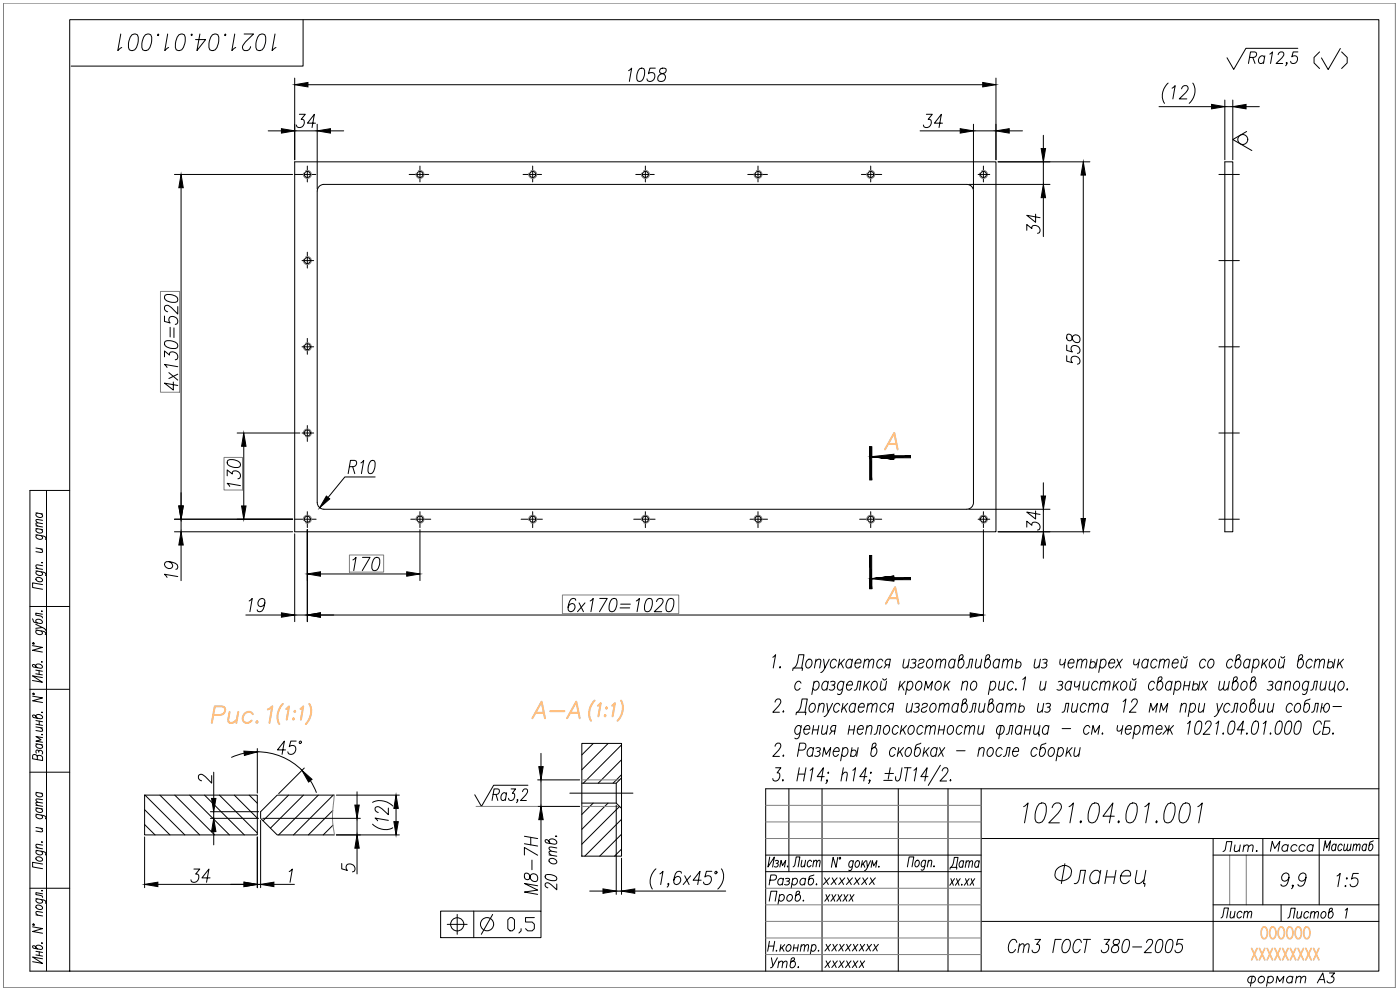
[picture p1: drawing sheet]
<svg xmlns="http://www.w3.org/2000/svg" width="420mm" height="297mm" viewBox="0 0 420 297" stroke-linecap="round" stroke-linejoin="round" font-family="sans-serif">
<defs><g id="words">
<text font-size="11" x="315.4" y="267.1">Фланец</text>
<text font-size="10.1" x="305.9" y="248">1021.04.01.001</text>
<text font-size="9.3" x="34.2" y="16.6">1021.04.01.001</text>
<text font-size="8.8" x="393" y="21.9">( )</text>
<g font-size="8.8" fill="#ffbf7f">
<text x="62.4" y="218">Рис.1</text>
<text x="158.4" y="216.6">A-A</text>
</g>
<text font-size="8.4" x="383.1" y="267.8">9,9</text>
<text font-size="7.9" x="301.3" y="287.2">Ст3 ГОСТ 380-2005</text>
<g font-size="7.5">
<text x="373.6" y="20.8">Ra12,5</text>
<text x="373.2" y="297">формат А3</text>
</g>
<g font-size="7.1">
<text x="284" y="262.1">Дата</text>
<text x="167.9" y="268.1" transform="rotate(-90 167.9 268.1)">20 отв.</text>
</g>
<text font-size="7.1" fill="#ffbf7f" x="377.1" y="282.9">OOOOOO</text>
<g font-size="6.6">
<text x="365.8" y="256.8">Лит.</text>
<text x="379.9" y="256.8">Масса</text>
<text x="236.7" y="261.4">Лист</text>
<text x="230" y="291.7">Утв.</text>
</g>
<g font-size="6.2">
<text x="395.8" y="256.5">Масштаб</text>
<text x="365.1" y="276.6">Лист</text>
<text x="385.2" y="276.6">Листов 1</text>
</g>
<g font-size="5.3">
<text x="245.9" y="266.7">xxxxxxx</text>
<text x="246.2" y="271.6">xxxxx</text>
</g>
<g font-size="4.9">
<text x="283.6" y="266.7">xx.xx</text>
<text x="246.2" y="286.5">xxxxxxxx</text>
<text x="246.2" y="291.4">xxxxxx</text>
</g>
</g></defs>
<!-- layer: 0 -->
<g fill="none" stroke="#000" stroke-width=".3">
<path d="M20.9 5.9h392.9v285.5h-392.9zM91 5.9v13.9h-69.7M88.4 48.6h210.5v111h-210.5zM367.6 48.6h2.4v111h-2.4zM14 147.2v144.1M20.9 147.2h-11.9v144.2h11.9M97.2 152.8h193M97.2 152.8a2.02 2.02 0 0 1-2-2v-93.5a1.98 1.98 0 0 1 2-2h193a1.98 1.98 0 0 1 1.9 2v93.5a1.98 1.98 0 0 1-1.9 2M9 182h11.9M9 206.8h11.8M9 231.7h11.9M43.4 238.6h33.8v11.9h-33.8z"/>
<path d="M100.3 238.6h-17.1l-5 4.9v2l5 5h17.1M174.6 223.1h11.9v33.8h-11.9zM174.6 235h10.3M186.5 233.4l-1.6 1.6v6l1.6 1.5M236.8 236.7v24.8M246.7 236.7v54.7M269.6 236.7v54.7M284.5 236.7v54.7M294.5 236.7v54.7M413.8 236.7h-184v54.7M174.6 241h10.3M229.8 256.6h64.7"/>
<path d="M294.5 251.6h119.3M364.1 251.6v39.8M364.1 256.6h49.7M379 251.6v19.9M395.9 251.6v19.9M9 266.5h11.9M229.8 261.5h64.7M294.5 276.5h119.3M364.1 271.5h49.7"/>
<circle cx="92.2" cy="52.3" r=".9"/>
<circle cx="126" cy="52.3" r=".9"/>
<circle cx="159.9" cy="52.3" r=".9"/>
<circle cx="193.7" cy="52.3" r=".9"/>
<circle cx="227.5" cy="52.3" r=".9"/>
<circle cx="261.3" cy="52.3" r=".9"/>
<circle cx="295.1" cy="52.3" r=".9"/>
<circle cx="92.2" cy="78.2" r=".9"/>
<circle cx="92.2" cy="104" r=".9"/>
<circle cx="92.2" cy="129.9" r=".9"/>
<circle cx="92.2" cy="155.8" r=".9"/>
<circle cx="126" cy="155.8" r=".9"/>
<circle cx="159.9" cy="155.8" r=".9"/>
<circle cx="193.7" cy="155.8" r=".9"/>
<circle cx="227.5" cy="155.8" r=".9"/>
<circle cx="261.3" cy="155.8" r=".9"/>
<circle cx="295.1" cy="155.8" r=".9"/>
</g>
<!-- layer: Ax -->
<g fill="none" stroke="#000" stroke-width=".3">
<path d="M88.4 52.3h6.4M92.2 49.8v4.8M122.8 52.3h5.9M126 49.8v4.8M157 52.3h5.5M159.9 49.8v4.8M190.8 52.3h5.5M193.7 49.8v4.8M224.4 52.3h5.9M227.5 49.8v4.8M258.5 52.3h6.1M261.3 49.8v4.8"/>
<path d="M293.5 52.3h3.5M295.1 49.8v4.8M365.8 52.3h6.1M90.6 78.2h3.5M92.2 75.7v4.7M365.8 78.2h6.1M90.6 104.1h3.5M92.2 101.5v4.8M365.8 104.1h6.1M90.6 129.9h3.5M92.2 127.7v4.7M365.8 129.9h6.1"/>
<path d="M88.4 155.8h6.5M92.2 153.5v4.8M123.3 155.8h6M126 153.5v4.8M156.4 155.8h6.4M159.9 153.5v4.8M190.2 155.8h6.4M193.7 153.5v4.8M225.1 155.8h5.2M227.5 153.5v4.8M258 155.8h6.6M261.3 153.5v4.8"/>
<path d="M293.5 155.8h3.5M295.1 153.5v4.8M365.8 155.8h6.1M171 238h19"/>
</g>
<!-- layer: Slim -->
<g fill="none" stroke="#808080" stroke-width=".3">
<path d="M1 1h417.8v295.3h-417.8zM91.7 51.3a1.2 1.2 0 0 1 1.7 .8 1.2 1.2 0 0 1-1.2 1.4 1.2 1.2 0 0 1-1.1-1.6M125.5 51.3a1.2 1.2 0 0 1 1.7 .8 1.2 1.2 0 0 1-1.2 1.4 1.2 1.2 0 0 1-1.1-1.6M159.3 51.3a1.2 1.2 0 0 1 1.7 .8 1.2 1.2 0 0 1-1.2 1.4 1.2 1.2 0 0 1-1.1-1.6M193.2 51.3a1.2 1.2 0 0 1 1.7 .8 1.2 1.2 0 0 1-1.3 1.4 1.2 1.2 0 0 1-1-1.6M227 51.3a1.2 1.2 0 0 1 1.7 .8 1.2 1.2 0 0 1-1.3 1.4 1.2 1.2 0 0 1-1-1.6M260.8 51.3a1.2 1.2 0 0 1 1.7 .8 1.2 1.2 0 0 1-1.3 1.4 1.2 1.2 0 0 1-1-1.6M294.6 51.3a1.2 1.2 0 0 1 1.7 .8 1.2 1.2 0 0 1-1.2 1.4 1.2 1.2 0 0 1-1.1-1.6M91.7 77.1a1.2 1.2 0 0 1 1.7 .8 1.2 1.2 0 0 1-1.2 1.5 1.2 1.2 0 0 1-1.1-1.6M48.2 87.4h5.7v30.3h-5.7zM91.7 103a1.2 1.2 0 0 1 1.7 .8 1.2 1.2 0 0 1-1.2 1.4 1.2 1.2 0 0 1-1.1-1.5M67.2 137.2h5.6v9.8h-5.6z"/>
<path d="M91.1 130.3a1.2 1.2 0 0 1 1.1-1.6 1.2 1.2 0 0 1 1.2 1.4 1.2 1.2 0 0 1-1.7 .9M91.1 156.2a1.2 1.2 0 0 1 1.1-1.6 1.2 1.2 0 0 1 1.2 1.4 1.2 1.2 0 0 1-1.7 .8M124.9 156.2a1.2 1.2 0 0 1 1.1-1.6 1.2 1.2 0 0 1 1.2 1.4 1.2 1.2 0 0 1-1.7 .8M158.7 156.2a1.2 1.2 0 0 1 1.1-1.6 1.2 1.2 0 0 1 1.2 1.4 1.2 1.2 0 0 1-1.7 .8M192.6 156.2a1.2 1.2 0 0 1 1-1.6 1.2 1.2 0 0 1 1.3 1.4 1.2 1.2 0 0 1-1.7 .8M226.4 156.2a1.2 1.2 0 0 1 1-1.6 1.2 1.2 0 0 1 1.3 1.4 1.2 1.2 0 0 1-1.7 .8M260.2 156.2a1.2 1.2 0 0 1 1-1.6 1.2 1.2 0 0 1 1.3 1.4 1.2 1.2 0 0 1-1.7 .8M294 156.2a1.2 1.2 0 0 1 1.1-1.6 1.2 1.2 0 0 1 1.2 1.4 1.2 1.2 0 0 1-1.7 .8M104.9 166.5h10.2v5.2h-10.2zM168.8 178.5h34.9v5.6h-34.9zM100.3 238.6a33.1 33.1 0 0 0 0 11.9M174.6 234h11.3"/>
<path d="M142.9 242h18.5M174.6 242h11.3M229.8 246.6h64.7M229.8 241.6h64.7M229.8 251.6h64.7M369 256.6v14.9M374 256.6v14.9M229.8 266.5h64.7M229.8 276.5h64.7M229.8 271.5h64.7M229.8 281.4h64.7M229.8 286.4h64.7"/>
</g>
<!-- layer: Text -->
<g fill="none" stroke="#000" stroke-width=".3">
<path d="M389.5 14.5h-15.6l-3.6 6.3-2.1-3.5M374.1 39.5l-4.1 2.4 5.7 3.3M10.8 158.6l2 .3M10.8 157.8l2 .3M10.8 153.9l2 .3M11.2 158.6l-.3 .2a1.05 1.05 0 0 0 .5 1.1 1.05 1.05 0 0 0 1.2-.1l.2-.5-.5-.5M11.2 153.9l-.3 .2a1.06 1.06 0 0 0 .5 1.1 1.06 1.06 0 0 0 1.2-.1l.2-.5-.5-.4M12.8 157.1l-1.9-.2-.1 .4 .5 .6M12.8 156.1l-1.9-.2-.1 .4 .5 .6M10.8 171.3l2.7 .6a.5 .5 0 0 1 .1 .8M10.8 160.4l2.7 .6a.5 .5 0 0 1 .1 .8M10.8 170.5l2 .3"/>
<path d="M10.8 164.4l2 .4M10.9 173.4l1-.1a.93 .93 0 0 1 .9 .9 1.18 1.18 0 0 1-2-.6zM11.2 171.4l-.3 .1a.97 .97 0 0 0 .7 1.1 .97 .97 0 0 0 1.2-.6l-.5-.4M11.2 160.5l-.3 .2a1.04 1.04 0 0 0 .6 1.1 1.04 1.04 0 0 0 1.3-.3l-.5-.8M12.2 164.7l.6 .6-.2 .4-1.8-.2M12.5 168.8h.3zM12.8 175.4l-3-.5v1.4l3 .5M12.8 169.7l-1.9-.2-.1 .5 .5 .6M9.7 193.7l3 .5-3 .9 3 .5M9.7 185.7l.3 .7 .5 .4 1.7 .3 .4-.1a1.03 1.03 0 0 0-.5-1.1 1.03 1.03 0 0 0-1.2 .1l-.2 .4 .5 .5M9.8 192.9l.4 .1v.3l-.4-.1zM10.7 199.9v-.3a1.18 1.18 0 0 1 2 .6l-.5 .3-2.2-.4-.3-.3 .2-.4a.88 .88 0 0 1 1 .7l.3 .2"/>
<path d="M10.7 189l2.7 .6a.5 .5 0 0 1 .2 .8M10.7 187.3l2 1-2 .2M11.2 189.1l-.3 .2a1.03 1.03 0 0 0 .6 1.1 1.03 1.03 0 0 0 1.2-.3l-.4-.8M12.5 198.6h.2zM12.5 183.4h.2zM12.7 188.3l.6 .3 .4 .5M12.7 184.3l-2-.3v.6l1.9 .4 .1 .4M231.9 197.2l.9-.8-.7 4M242.5 198l.7-.2a1.53 1.53 0 0 1 .4 1.6 1.53 1.53 0 0 1-1.3 1 1.59 1.59 0 0 1 .2-2.4zM244.8 198.5l.8-.7 .7 .2-.3 2.4M244.9 197.8l-.5 2.6M247.2 197.8l.4 2.6 1.3-2.6"/>
<path d="M251 198.4l-.4-.6a1.53 1.53 0 0 0-1.3 1 1.53 1.53 0 0 0 .4 1.6h.4l.7-.5M252 197.8l-.5 2.6M252.4 198.9l.7 1.5M253.4 197.8l-1.7 1.9M255.7 198.4l-.4-.6a1.53 1.53 0 0 0-1.3 1 1.53 1.53 0 0 0 .4 1.6h.4l.7-.5M255.8 197.8l-.4 2.6M256.6 198.9h1.7a.74 .74 0 0 0-.1-.9 .74 .74 0 0 0-1 0 1.59 1.59 0 0 0-.1 2.4h.4l.7-.5M259.4 198.5l.9-.7 .5 .2-.3 2.4M259.5 197.8l-.4 2.6M260.8 198.5l.9-.7 .5 .2-.3 2.4M265 198.4l-.5-.6a1.53 1.53 0 0 0-1.3 1 1.53 1.53 0 0 0 .4 1.6h.4l.7-.5M266.1 199.5l-.8 .9"/>
<path d="M266.9 199.5h-.8l-.4-.4-.1-.6 .7-.7h.9l-.5 2.6M271.3 197.8l-.3 2.4 .7 .2 .8-.7M272.9 197.8l-.5 2.6M273.6 198l.4-.2 .8 .2-.1 .7-.7 .2M274.4 198.9a.79 .79 0 0 1 .4 .9 .79 .79 0 0 1-.7 .6l-.9-.2M275.8 198.4a.97 .97 0 0 1 1.5-.4v.4a2.01 2.01 0 0 1-1.6 .9l-.1 .9a.94 .94 0 0 0 1.5-.3M278.7 198l.7-.2a1.53 1.53 0 0 1 .4 1.6 1.53 1.53 0 0 1-1.3 1 1.56 1.56 0 0 1 .2-2.4zM281 198.5l.8-.7 .6 .2-.3 2.4M281.1 197.8l-.4 2.6M282.4 198.5l.9-.7 .5 .2-.3 2.4M286.6 198.4l-.5-.6a1.53 1.53 0 0 0-1.3 1 1.53 1.53 0 0 0 .4 1.6h.4l.7-.5M286.7 197.8l-.5 2.6"/>
<path d="M288.4 197.8h.4a1.53 1.53 0 0 1 .4 1.6 1.53 1.53 0 0 1-1.3 1l-.4-.7 .5-2.9 .5-.4 .5 .2a1.15 1.15 0 0 1-.9 1.4l-.4 .4M293.1 197.8l-.3 2.4 .6 .2 .9-.7M294.6 197.8l-.4 2.6M296.3 197.8h.5a1.53 1.53 0 0 1 .4 1.6 1.53 1.53 0 0 1-1.3 1l-.5-.7 .5-2.9 .5-.4 .6 .2a1.15 1.15 0 0 1-1 1.4l-.3 .4M299.9 198.4l-.4-.6a1.53 1.53 0 0 0-1.3 1 1.53 1.53 0 0 0 .4 1.6h.4l.7-.5M300 197.8l-.4 2.6M301 198.5l.9-.7 .5 .2-.3 2.4M301.2 197.8l-.5 2.6M302.5 198.5l.8-.7 .5 .2-.3 2.4M304.9 198.9a.89 .89 0 0 1 1.5 0 .89 .89 0 0 1-.4 1.3l-.9 .2-.4-.4M305.1 197.8l-.4 2.6M310.7 197.8l-.3 2.4 .7 .2 .8-.7"/>
<path d="M312.2 197.8l-.4 2.6M312.9 198l.5-.2 .8 .2-.1 .7-.8 .2M313.8 198.9l.3 .4a.97 .97 0 0 1-.4 1 .97 .97 0 0 1-1.2-.1M318.2 197.8l-.1 1.5 .2 .2 .8-.2 .5-.6M319.8 197.8l-.5 2.6M320.6 198.9h1.7a.73 .73 0 0 0-.2-.9 .73 .73 0 0 0-.9 0 1.59 1.59 0 0 0-.2 2.4h.4l.7-.5M323.3 198.5l.9-.7 .5 .2-.3 2.4M323.5 197.8l-.5 2.6M324.8 198.5l.8-.7 .5 .2-.3 2.4M327.2 198.9a.89 .89 0 0 1 1.5 0 .89 .89 0 0 1-.4 1.3l-.9 .2-.3-.4M327.5 197.8l-.5 2.6M329.3 197.8l-.5 2.6"/>
<path d="M330.3 198.4l.7-.6h.4a1.53 1.53 0 0 1 .5 1.6 1.53 1.53 0 0 1-1.4 1l-.4-.5M330.4 197.8l-.7 4M332.8 198.9h1.7a.74 .74 0 0 0-.1-.9 .74 .74 0 0 0-1 0 1.59 1.59 0 0 0-.2 2.4h.5l.6-.5M335.3 197.8l1.1 2.6M336.8 197.8l-2 2.6M340.4 197.8l-.1 1.5 .6 .2 .9-.8M342 197.8l-.5 2.6M344.5 198.4l-.4-.6a1.53 1.53 0 0 0-1.3 1 1.53 1.53 0 0 0 .4 1.6h.4l.7-.5M344.6 197.8l-.4 2.6M347.2 198.4l-.4-.6a1.53 1.53 0 0 0-1.3 1 1.53 1.53 0 0 0 .4 1.6h.4l.7-.5M348.1 198.5l.8-.7 .5 .2-.2 2.4M348.2 197.8l-.5 2.6"/>
<path d="M349.5 198.5l.8-.7 .6 .2-.3 2.4M351.8 198.9h1.7a.73 .73 0 0 0-.1-.9 .73 .73 0 0 0-1 0 1.56 1.56 0 0 0-.1 2.4h.4l.7-.5M354.7 197.8l-.3 2.4 .7 .2 .9-.7M355.1 197l.4 .4 .8-.4M356.3 197.8l-.5 2.6M361.9 198.4l-.5-.6a1.53 1.53 0 0 0-1.3 1 1.53 1.53 0 0 0 .4 1.6h.4l.7-.5M363.1 198l.7-.2a1.53 1.53 0 0 1 .4 1.6 1.53 1.53 0 0 1-1.3 1 1.59 1.59 0 0 1 .2-2.4zM370 198.4l-.5-.6a1.53 1.53 0 0 0-1.3 1 1.53 1.53 0 0 0 .4 1.6h.4l.7-.5M371.5 197.8h.4a1.53 1.53 0 0 1 .4 1.6 1.53 1.53 0 0 1-1.3 1l-.4-.7 .5-2.9 .5-.4 .5 .2a1.15 1.15 0 0 1-.9 1.4l-.4 .4M375.1 198.4l-.5-.6a1.53 1.53 0 0 0-1.3 1 1.53 1.53 0 0 0 .4 1.6h.4l.7-.5M375.2 197.8l-.5 2.6M376.2 198.4l.7-.6h.4a1.53 1.53 0 0 1 .4 1.6 1.53 1.53 0 0 1-1.3 1l-.4-.5"/>
<path d="M376.3 197.8l-.7 4M379 197.8l-.4 2.6M379.4 198.9l.7 1.5M380.5 197.8l-1.8 1.9M381.6 198l.7-.2a1.53 1.53 0 0 1 .4 1.6 1.53 1.53 0 0 1-1.3 1 1.59 1.59 0 0 1 .2-2.4zM384 197.8l-.3 2.4 .7 .2 .8-.7M384.4 197l.4 .4 .8-.4M385.6 197.8l-.5 2.6M390.3 197.8h.4a1.53 1.53 0 0 1 .4 1.6 1.53 1.53 0 0 1-1.3 1l-.5-.7 .6-2.9 .4-.4 .6 .2a1.19 1.19 0 0 1-1 1.4l-.3 .4M393.9 198.4l-.5-.6a1.53 1.53 0 0 0-1.3 1 1.53 1.53 0 0 0 .4 1.6h.4l.7-.5M394.7 198.5l.8-.7 .6 .2-.3 2.4M394.8 197.8l-.5 2.6"/>
<path d="M396.1 198.5l.8-.7 .6 .2-.3 2.4M398.6 198.9a.89 .89 0 0 1 1.4 0 .89 .89 0 0 1-.4 1.3l-.9 .2-.3-.4M398.8 197.8l-.5 2.6M400.6 197.8l-.4 2.6M401.8 197.8l-.5 2.6M402.1 198.9l.8 1.5M403.2 197.8l-1.8 1.9M9.8 208.9l3 .5-3 .9 3 .5M9.9 208l.4 .1v.3l-.4-.1zM10.7 201.1l2 .3M10.7 202.2l2 .3M10.8 215v-.3a1.18 1.18 0 0 1 2 .7l-.6 .3-2.1-.4-.3-.4 .1-.3a.84 .84 0 0 1 1 .6l.3 .3"/>
<path d="M10.8 218.1l2 .3M10.8 216.2l2 .4M10.8 217.3l2 .4M11.7 201.2v1.1M11.8 216.4v1.1M12.2 218.3l.6 .6-.2 .5-1.8-.2M12.5 213.7l.3 .1zM12.7 203.3l-3-.5 3 1.9-3-.5M232.6 210.7v-.2a.98 .98 0 0 1 1.6-.6 1.37 1.37 0 0 1-.5 1.9l-1.8 1.9h2M233.9 200.2l.2-.2 .1 .2-.2 .2zM234.9 213.5l.2-.2 .1 .2-.2 .2zM237.9 201.2l.1-.8h2.9l-.2 .8"/>
<path d="M238.3 200.4a4.9 4.9 0 0 0 1.4-4h1.6l-.7 4M238.9 214.5l.1-.8h2.9l-.2 .8M239.3 213.7a4.9 4.9 0 0 0 1.4-4h1.6l-.7 4M240.4 205l-.5-.6a1.54 1.54 0 0 0-1.3 1 1.54 1.54 0 0 0 .4 1.7h.5l.6-.6M240.4 218.2l-.5-.5a1.52 1.52 0 0 0-1.3 1 1.52 1.52 0 0 0 .4 1.6h.5l.6-.5M240.5 217.7l-.8 3.6a.76 .76 0 0 1-1.2 .2M241.3 218.8h1.7a.74 .74 0 0 0-.2-1 .74 .74 0 0 0-.9 .1 1.59 1.59 0 0 0-.2 2.4h.5l.6-.5M243.4 211.2l.8-.2a1.54 1.54 0 0 1 .4 1.7 1.54 1.54 0 0 1-1.3 1 1.62 1.62 0 0 1 .1-2.5zM244 219h1.5M244.2 217.7l-.5 2.6M244.2 205l.7-.6h.4a1.54 1.54 0 0 1 .4 1.6 1.54 1.54 0 0 1-1.3 1.1l-.4-.6M244.3 204.4l-.7 4"/>
<path d="M245.8 211.8l.8-.8 .7 .2-.3 2.5M245.8 217.7l-.5 2.6M245.9 211l-.5 2.7M246.9 217.7l-.3 2.4 .7 .2 .8-.7M247.6 200.4a1.62 1.62 0 0 1-1.3 1.4M248.2 211l.3 2.7 1.4-2.7M248.4 217.7l-.4 2.6M248.5 205l-.5-.6a1.54 1.54 0 0 0-1.3 1.1 1.54 1.54 0 0 0 .4 1.6h.5l.6-.6M248.5 213.7a1.63 1.63 0 0 1-1.2 1.3M248.6 204.4l-.5 2.7M249.3 204.6l.4-.2 .8 .2-.1 .8-.7 .1M249.7 219.4l-.7 .9"/>
<path d="M250.1 205.5a.81 .81 0 0 1 .4 .9 .81 .81 0 0 1-.7 .7l-.9-.2M250.6 219.4h-.9l-.3-.4-.1-.6 .7-.7h.9l-.5 2.6M252 211.6l-.4-.6a1.54 1.54 0 0 0-1.3 1.1 1.54 1.54 0 0 0 .4 1.6h.4l.7-.6M253 211l-.5 2.7M253.2 205l-.5-.6a1.54 1.54 0 0 0-1.3 1.1 1.54 1.54 0 0 0 .4 1.6h.5l.6-.6M253.3 204.4l-.8 3.6-.5 .4-.7-.2M253.4 212.2l.7 1.5M254.1 205.5h1.7a.74 .74 0 0 0-.2-.9 .74 .74 0 0 0-.9 0 1.62 1.62 0 0 0-.2 2.5h.4l.7-.6M254.4 211l-1.7 1.9M254.7 219h1.6M255 217.7l-.5 2.6M256.4 207.1l.6-.2 .5-2.5h.9l-.5 2.7"/>
<path d="M256.5 217.7l-.4 2.6M256.7 211.6l-.4-.6a1.54 1.54 0 0 0-1.4 1.1 1.54 1.54 0 0 0 .5 1.6h.4l.7-.6M256.8 211l-.4 2.7M257.4 218.8h1.6a.73 .73 0 0 0-.1-1 .73 .73 0 0 0-1 .1 1.58 1.58 0 0 0-.1 2.4h.4l.7-.5M257.6 212.2h1.7a.74 .74 0 0 0-.1-1 .74 .74 0 0 0-1 0 1.62 1.62 0 0 0-.1 2.5h.4l.7-.6M259.5 204.4l-.4 2.7M259.9 205.5l.7 1.6M260.1 218.4l.8-.7 .7 .2-.3 2.4M260.3 217.7l-.5 2.6M260.4 211.8l.8-.8 .6 .2-.3 2.5M260.5 211l-.4 2.7M260.9 204.4l-1.7 1.9"/>
<path d="M261.8 211.8l.9-.8 .5 .2-.3 2.5M262.1 204.6l.7-.2a1.54 1.54 0 0 1 .4 1.6 1.54 1.54 0 0 1-1.3 1.1 1.62 1.62 0 0 1 .2-2.5zM264.5 204.4l-.3 2.5 .7 .2 .8-.8M264.9 203.6l.4 .4 .8-.4M265.8 217.9l.7-.2a1.53 1.53 0 0 1 .4 1.6 1.53 1.53 0 0 1-1.3 1 1.59 1.59 0 0 1 .2-2.4zM266 211.6l-.5-.6a1.54 1.54 0 0 0-1.3 1.1 1.54 1.54 0 0 0 .4 1.6h.4l.7-.6M266.1 204.4l-.5 2.7M267 212.7l-.7 1M267.9 212.7h-.9l-.3-.3-.1-.6 .7-.8h.9l-.5 2.7M269.7 218.2l-.5-.5a1.53 1.53 0 0 0-1.3 1 1.53 1.53 0 0 0 .4 1.6h.4l.7-.5M270.2 204.4l-.5 2.7M270.6 205.5l.7 1.6"/>
<path d="M270.6 217.7l-.5 2.6M271 218.8l.7 1.5M271.6 204.4l-1.7 1.9M272 217.7l-1.7 1.9M272.3 211l-.3 2.5 .7 .2 .8-.8M272.4 205l.6-.6h.5a1.54 1.54 0 0 1 .4 1.6 1.54 1.54 0 0 1-1.3 1.1l-.5-.6M272.5 204.4l-.7 4M273.1 217.9l.8-.2a1.53 1.53 0 0 1 .4 1.6 1.53 1.53 0 0 1-1.3 1 1.59 1.59 0 0 1 .1-2.4zM273.9 211l-.5 2.7M274.6 211.2l.4-.2 .8 .2-.1 .8-.7 .2M275.4 212.2a.81 .81 0 0 1 .4 .8 .81 .81 0 0 1-.7 .7l-.9-.2M275.4 204.6l.7-.2a1.54 1.54 0 0 1 .5 1.6 1.54 1.54 0 0 1-1.3 1.1 1.62 1.62 0 0 1 .1-2.5z"/>
<path d="M276.8 211.6a.97 .97 0 0 1 1.5-.4v.4a2.01 2.01 0 0 1-1.6 1l-.1 .9a.94 .94 0 0 0 1.5-.4M277.1 218.2l-.5-.5a1.52 1.52 0 0 0-1.3 1 1.52 1.52 0 0 0 .4 1.6h.4l.7-.5M277.4 207.1l.5-2.7 .6 2.1 1.4-2.1-.5 2.7M277.9 218.4l.8-.7 .6 .2-.3 2.4M278 217.7l-.5 2.6M279.3 218.4l.8-.7 .6 .2-.3 2.4M279.7 211.2l.7-.2a1.54 1.54 0 0 1 .4 1.7 1.54 1.54 0 0 1-1.3 1 1.58 1.58 0 0 1 .2-2.5zM281.2 204.6l.8-.2a1.54 1.54 0 0 1 .4 1.6 1.54 1.54 0 0 1-1.3 1.1 1.62 1.62 0 0 1 .1-2.5zM281.8 219h1.5M282 211.8l.8-.8 .6 .2-.3 2.5M282 217.7l-.5 2.6M282.1 211l-.4 2.7"/>
<path d="M283.4 211.8l.9-.8 .5 .2-.3 2.5M283.5 217.7l-.4 2.6M283.7 204.4l-.5 2.7M284.1 205.5l.7 1.6M284.9 217.9l.8-.2a1.53 1.53 0 0 1 .4 1.6 1.53 1.53 0 0 1-1.3 1 1.59 1.59 0 0 1 .1-2.4zM285.1 204.4l-1.8 1.9M287.6 211.6l-.5-.6a1.54 1.54 0 0 0-1.3 1.1 1.54 1.54 0 0 0 .4 1.6h.4l.7-.6M287.7 211l-.5 2.7M288.8 205.2l.9-.8 .6 .2-.3 2.5M288.8 218.2l-.4-.5a1.54 1.54 0 0 0-1.3 1 1.54 1.54 0 0 0 .4 1.6h.4l.7-.5M289 204.4l-.5 2.7M289.4 211h.4a1.54 1.54 0 0 1 .4 1.7 1.54 1.54 0 0 1-1.3 1l-.4-.8 .5-2.8 .5-.4 .5 .2a1.12 1.12 0 0 1-.9 1.3l-.4 .4"/>
<path d="M289.7 218.4l.8-.7 .5 .2-.2 2.4M289.8 217.7l-.5 2.6M289.9 200.4l.6-.2 .6-2.4h.8l-.4 2.6M290.9 213.7l.6-.2 .6-2.5h.8l-.5 2.7M291.1 218.4l.8-.7 .6 .2-.3 2.4M291.9 204.6l.7-.2a1.54 1.54 0 0 1 .5 1.6 1.54 1.54 0 0 1-1.4 1.1 1.62 1.62 0 0 1 .2-2.5zM293.8 217.7l-.3 2.4 .7 .2 .8-.7M294.1 211l-.3 2.5 .6 .2 .9-.8M295.3 217.7l-.4 2.6M295.6 211l-.4 2.7M297.2 205l.7-.6h.4a1.54 1.54 0 0 1 .4 1.6 1.54 1.54 0 0 1-1.3 1.1l-.4-.6M297.3 211h.5a1.54 1.54 0 0 1 .4 1.7 1.54 1.54 0 0 1-1.3 1l-.5-.8 .5-2.8 .5-.4 .5 .2a1.12 1.12 0 0 1-.9 1.3l-.3 .4"/>
<path d="M297.3 204.4l-.7 4M299.7 217.9l1.2-.2a1.47 1.47 0 0 1 .2 1.9 1.47 1.47 0 0 1-1.8 .5 1.74 1.74 0 0 1 .4-2.2zM300 204.4l-.3 2.5 .7 .2 .9-.8M300.4 217.7l-.7 4M300.9 211.6l-.5-.6a1.54 1.54 0 0 0-1.3 1.1 1.54 1.54 0 0 0 .5 1.6h.4l.7-.6M301 211l-.4 2.7M301.6 204.4l-.5 2.7M302 211.8l.9-.8 .5 .2-.3 2.5M302.2 211l-.5 2.7M303.5 211.8l.8-.8 .5 .2-.3 2.5M304.2 205l-.5-.6a1.56 1.56 0 0 0-1.3 1.1 1.56 1.56 0 0 0 .4 1.6h.5l.6-.6M304.7 206.9l.2-.2 .1 .2-.2 .2z"/>
<path d="M305.9 212.2a.89 .89 0 0 1 1.5-.1 .89 .89 0 0 1-.4 1.4l-.9 .2-.4-.4M306.1 211l-.4 2.7M306.6 218.2l-.5-.5a1.53 1.53 0 0 0-1.3 1 1.53 1.53 0 0 0 .5 1.6h.4l.6-.5M306.7 217.7l-.5 2.6M306.9 203.8l.9-.7-.7 4M307.6 219h1.6M307.8 217.7l-.4 2.6M309.4 217.7l-.5 2.6M310.5 217.7l-.3 2.4 .7 .2 .9-.7M311.7 211l-.3 2.5 .7 .2 .8-.8M312.1 217.7l-.5 2.6h.3l-.1 .6M312.4 204.4l-.3 2.5 .7 .2 .8-.8"/>
<path d="M313.2 211l-.4 2.7M313.9 211.2l.5-.2 .8 .2-.1 .8-.8 .2M314 204.4l-.5 2.7M314.7 218.2l-.5-.5a1.53 1.53 0 0 0-1.3 1 1.53 1.53 0 0 0 .4 1.6h.5l.6-.5M314.8 212.2l.3 .4a.98 .98 0 0 1-.4 1 .98 .98 0 0 1-1.2-.1M314.8 217.7l-.5 2.6M317.6 204.6l.5-.2 .8 .2-.1 .8-.8 .1M318.4 205.5a.81 .81 0 0 1 .5 .9 .81 .81 0 0 1-.7 .7l-1-.2M318.7 213.7l.6-.2 .6-2.5h.9l-.5 2.7M318.8 218.6h2.5M321.5 205l-.4-.6a1.56 1.56 0 0 0-1.3 1.1 1.56 1.56 0 0 0 .4 1.6h.4l.7-.6M321.6 204.4l-.5 2.7"/>
<path d="M321.9 211l-.3 2.5 .7 .2 .8-.8M322.6 204.4l-.1 1v.5l.2 .2h.5l.8-.7M323.5 211l-.5 2.7M324.2 204.4l-.5 2.7M325.3 204.4l-.3 2.5 .7 .2 .8-.8M326.1 211.6l-.5-.6a1.54 1.54 0 0 0-1.3 1.1 1.54 1.54 0 0 0 .4 1.6h.4l.7-.6M326.9 211.8l.8-.8 .6 .2-.3 2.5M326.9 204.4l-.5 2.7M327 211l-.4 2.7M327.1 218.2l-.5-.5a1.53 1.53 0 0 0-1.3 1 1.53 1.53 0 0 0 .4 1.6h.4l.7-.5M328.3 211.8l.8-.8 .6 .2-.3 2.5M329.5 205l-.5-.6a1.54 1.54 0 0 0-1.3 1 1.54 1.54 0 0 0 .4 1.7h.5l.6-.6"/>
<path d="M330.3 205.2l.8-.8 .6 .2-.3 2.5M330.4 204.4l-.4 2.7M330.9 219.9l-.1 .4zM331.7 205.2l.9-.8 .5 .2-.3 2.5M332.5 211.6l-.5-.6a1.54 1.54 0 0 0-1.3 1.1 1.54 1.54 0 0 0 .4 1.6h.4l.7-.6M332.6 211l-.5 2.7M334.4 204.4l-.4 2.7M334.8 205.5l.7 1.6M335.4 217.7l-.1 1.5 .2 .2h.5l.8-.8M335.8 204.4l-1.7 1.9M336.9 204.6l.8-.2a1.54 1.54 0 0 1 .4 1.6 1.54 1.54 0 0 1-1.3 1.1 1.62 1.62 0 0 1 .1-2.5zM337 217.7l-.5 2.6"/>
<path d="M337.1 210.5l.8-.8-.7 4M337.8 218.8h1.7a.74 .74 0 0 0-.2-1 .74 .74 0 0 0-.9 .1 1.59 1.59 0 0 0-.2 2.4h.4l.7-.5M339.4 204.4l-.3 2.5 .7 .2 .8-.8M339.6 210.7v-.2a.98 .98 0 0 1 1.6-.6 1.36 1.36 0 0 1-.5 1.9l-1.8 1.9h2M339.8 203.6l.4 .4 .7-.4M340.6 218.2l.6-.5h.5a1.53 1.53 0 0 1 .4 1.6 1.53 1.53 0 0 1-1.3 1l-.5-.5M340.7 217.7l-.7 4M340.9 204.4l-.4 2.7M343.2 218.4l.9-.7 .5 .2-.3 2.4M343.4 217.7l-.5 2.6M344.6 218.4l.9-.7 .5 .2-.3 2.4M344.9 213.7l.5-2.7 .6 2.1 1.4-2.1-.5 2.7"/>
<path d="M346.5 205l-.4-.6a1.54 1.54 0 0 0-1.3 1.1 1.54 1.54 0 0 0 .4 1.6h.4l.7-.6M347 218.8h1.7a.74 .74 0 0 0-.1-1 .74 .74 0 0 0-1 .1 1.59 1.59 0 0 0-.2 2.4h.5l.6-.5M348 213.7l.5-2.7 .6 2.1 1.4-2.1-.5 2.7M348.1 204.4h.4a1.54 1.54 0 0 1 .4 1.6 1.54 1.54 0 0 1-1.3 1.1l-.4-.8 .4-2.8 .5-.4 .6 .2a1.19 1.19 0 0 1-1 1.3l-.3 .4M349.6 217.7l1 1.7 1.6-1.7M350.3 218.8l-1.3 1.5M350.9 217.7l-.5 2.6M351.1 218.8l.7 1.5M351.6 205l-.4-.6a1.54 1.54 0 0 0-1.3 1.1 1.54 1.54 0 0 0 .4 1.6h.4l.7-.6M351.8 204.4l-.5 2.7M352.8 205l.6-.6h.5a1.54 1.54 0 0 1 .4 1.6 1.54 1.54 0 0 1-1.3 1.1l-.5-.6M352.9 204.4l-.7 4"/>
<path d="M354.5 211.8l.8-.8 .7 .2-.3 2.5M354.6 211l-.5 2.7M355.4 205.7h1.5M355.6 204.4l-.5 2.7M356.4 217.1l.8-.8-.7 4M357.2 204.4l-.5 2.7M357.2 211.6l.7-.6h.4a1.54 1.54 0 0 1 .4 1.7 1.54 1.54 0 0 1-1.3 1l-.5-.6M357.3 211l-.7 4M358.1 205.5a.89 .89 0 0 1 1.4 0 .89 .89 0 0 1-.4 1.4l-.8 .2-.4-.4M358.3 204.4l-.5 2.7M359.3 216.5l.8-.2a1.7 1.7 0 0 1 .4 2.3l-.7 1.5-.7 .2a1.77 1.77 0 0 1-.5-2.2zM360 211l-.3 2.5 .7 .2 .8-.8"/>
<path d="M360.1 204.4l-.4 2.7M360.8 204.4l1.1 2.7M361.6 211l-.5 2.7M361.8 217.3v-.2a.98 .98 0 0 1 1.5-.6 1.4 1.4 0 0 1-.5 1.9l-1.7 1.9h2M362.4 204.4l-2 2.7M364.9 217.1l.9-.8-.7 4M365.2 211l.4 2.7 1.4-2.7M365.6 213.7a1.7 1.7 0 0 1-1.2 1.3M366.1 204.4l-.3 2.5 .5 .2 .9-.8M367.1 219.9v.4zM367.5 204.4l-.3 2.5 .6 .2 .8-.8M368.9 204.4l-.4 2.7"/>
<path d="M369.1 211.6l-.4-.6a1.54 1.54 0 0 0-1.4 1.1 1.54 1.54 0 0 0 .5 1.6h.4l.7-.6M369.3 216.5l.7-.2a1.7 1.7 0 0 1 .5 2.3l-.7 1.5-.8 .2a1.7 1.7 0 0 1-.4-2.2zM369.5 213.7l.6-.2 .2-.6 .3-1.9h.9l-.5 2.7M370.6 204.4h.5a1.54 1.54 0 0 1 .4 1.6 1.54 1.54 0 0 1-1.3 1.1l-.5-.8 .6-2.8 .4-.4 .6 .2a1.14 1.14 0 0 1-1 1.3l-.3 .4M372.9 211.2l.7-.2a1.54 1.54 0 0 1 .4 1.7 1.54 1.54 0 0 1-1.3 1 1.62 1.62 0 0 1 .2-2.5zM373 204.6l.8-.2a1.54 1.54 0 0 1 .4 1.6 1.54 1.54 0 0 1-1.3 1.1 1.62 1.62 0 0 1 .1-2.5zM373.4 219h-2.1l1.9-2.7-.7 4M374.2 219.9l-.1 .4zM375.9 211h.4a1.54 1.54 0 0 1 .4 1.7 1.54 1.54 0 0 1-1.3 1l-.4-.8 .5-2.8 .5-.4 .5 .2a1.12 1.12 0 0 1-.9 1.3l-.4 .4M376.1 204.4h.4a1.54 1.54 0 0 1 .4 1.6 1.54 1.54 0 0 1-1.3 1.1l-.5-.8 .6-2.8 .4-.4 .6 .2a1.15 1.15 0 0 1-1 1.3l-.3 .4M376.4 216.5l.7-.2a1.73 1.73 0 0 1 .5 2.3l-.7 1.5-.8 .2a1.73 1.73 0 0 1-.4-2.2zM378 211l-.3 2.5 .7 .2 .9-.8"/>
<path d="M379.1 217.1l.9-.8-.7 4M379.6 211l-.5 2.7M380.7 204.6l.5-.2 .8 .2-.1 .8-.8 .1M380.7 211l-.3 2.5 .7 .2 .9-.8M381.3 219.9v.4zM381.5 205.5l.4 .4a.98 .98 0 0 1-.5 1.1 .98 .98 0 0 1-1.1-.1M382.3 211l-.5 2.7M383.5 216.5l.7-.2a1.73 1.73 0 0 1 .5 2.3l-.7 1.5-.7 .2a1.73 1.73 0 0 1-.5-2.2zM384.6 205l-.5-.6a1.54 1.54 0 0 0-1.3 1.1 1.54 1.54 0 0 0 .5 1.6h.4l.7-.6M384.7 204.4l-.5 2.7M385.7 205.2l.9-.8 .6 .2-.2 2.5M385.9 204.4l-.5 2.7"/>
<path d="M386.3 216.5l.8-.2a1.73 1.73 0 0 1 .4 2.3l-.7 1.5-.7 .2a1.73 1.73 0 0 1-.5-2.2zM387.9 211.6l-.5-.6a1.54 1.54 0 0 0-1.3 1.1 1.54 1.54 0 0 0 .4 1.6h.5l.6-.6M388.8 204.6l.7-.2a1.54 1.54 0 0 1 .5 1.6 1.54 1.54 0 0 1-1.4 1.1 1.62 1.62 0 0 1 .2-2.5zM389.1 211.2l.7-.2a1.54 1.54 0 0 1 .4 1.7 1.54 1.54 0 0 1-1.3 1 1.58 1.58 0 0 1 .2-2.5zM389.2 216.5l.7-.2a1.73 1.73 0 0 1 .5 2.3l-.7 1.5-.8 .2a1.7 1.7 0 0 1-.4-2.2zM392.7 205l-.5-.6a1.54 1.54 0 0 0-1.3 1.1 1.54 1.54 0 0 0 .5 1.6h.4l.6-.6M392.8 204.4l-.8 3.6a.73 .73 0 0 1-1.1 .2M393.2 209.7a2.01 2.01 0 0 0-1.6 1l-.4 2.2 .4 .8a1.54 1.54 0 0 0 1.3-1 1.54 1.54 0 0 0-.4-1.7h-.4l-.7 .6M393.3 207.1l.6-.2 .6-2.5h.9l-.5 2.7M393.6 213.7l.6-.2 .3-.6 .3-1.9h.9l-.5 2.7M396.5 204.4l-.3 2.5 .7 .2 .8-.8M396.6 212.4h.7v-.2a1.27 1.27 0 0 1 1.2-1.2 1.56 1.56 0 0 1-.8 2.7 1.16 1.16 0 0 1-.4-1.3"/>
<path d="M396.6 217.3l-.1-.4a1.01 1.01 0 0 0-1.1-.5 1.01 1.01 0 0 0-.8 .9 2.37 2.37 0 0 0 .2 3 1.29 1.29 0 0 0 1.4-.9M396.8 211l-.5 2.7M398.1 204.4l-.5 2.7M399.1 216.3h-1.5l-.7 4h1.3a1.13 1.13 0 0 0 .9-.9 1.13 1.13 0 0 0-.6-1.2h-1.2M399.2 204.4l-.3 2.5 .7 .2 .8-.8M400 212h2.6M400.1 219.9l-.1 .4zM400.8 204.4l-.5 2.7h.3l-.1 .5M402.2 204.6l.7-.2a1.54 1.54 0 0 1 .4 1.6 1.54 1.54 0 0 1-1.3 1.1 1.62 1.62 0 0 1 .2-2.5zM404.2 206.9l.2-.2 .1 .2-.2 .2zM10.8 237.7l2 .4M10.8 223.2l2 .3"/>
<path d="M11.2 237.8l-.3 .1a1.05 1.05 0 0 0 .5 1.1 1.05 1.05 0 0 0 1.2-.1l.2-.4-.5-.5M11.2 227l-.6-.6a.58 .58 0 0 0-.8 .4v.9l3 .5-.2-1.2-.4-.3h-.9l-.1 1.2M11.2 223.2l-.3 .2a1.05 1.05 0 0 0 .5 1.1 1.05 1.05 0 0 0 1.2-.1l.2-.5-.5-.5M11.6 225.4a.66 .66 0 0 1 1-.1 .66 .66 0 0 1 0 1M11.6 225.7l-.1-.5-.6-.1v.9M12.5 220.4h.3zM12.8 239.9l-1.9-.2-.1 .4 .5 .6M12.8 221.3l-2-.3 1.5 1-1.5 .4 2 .3M148 238.4h1.1l.7-.7a.7 .7 0 0 0-.4-1h-1.1l-.6 3.5M148.9 238.4l.5 1.8M152 238.4l-.4-.6a1.34 1.34 0 0 0-1.2 1 1.34 1.34 0 0 0 .4 1.4h.3l.6-.5M152 237.8l-.4 2.4"/>
<path d="M153.4 236.7h1.3l-.9 1.3h.3a1.17 1.17 0 0 1 .2 1.6 1.17 1.17 0 0 1-1.6 .2l-.1-.3M156.8 237.5l.1-.1a.86 .86 0 0 1 1.3-.5l.2 .5-.3 .6-1.9 2.2h1.8M158.4 235.6h-10.2l-3.7 6.4-2-3.5M232.6 223.9v-.2a.98 .98 0 0 1 1.6-.5 1.4 1.4 0 0 1-.5 1.9l-1.8 1.8h2M232.8 230.4h1.5l-1.1 1.5h.4a1.4 1.4 0 0 1 .2 1.7 1.4 1.4 0 0 1-1.7 .5l-.2-.5M234.9 226.8l.2-.2 .1 .2-.2 .1zM235 234l-.1 .3zM239.6 232.3h1.9M239.7 225.1h1.2a1.15 1.15 0 0 0 .9-1 1.15 1.15 0 0 0-.5-1.1h-1.3l-.7 3.9M239.9 230.4l-.7 3.9M241.9 230.4l-.7 3.9M243.1 231.1l.9-.7-.7 3.9"/>
<path d="M244.1 224.9l-.5-.6a1.53 1.53 0 0 0-1.3 1 1.53 1.53 0 0 0 .4 1.6h.4l.7-.5M244.2 224.3l-.5 2.6M244.9 224.5l.4-.2 .8 .2-.1 .8-.7 .1M245.7 225.4a.79 .79 0 0 1 .4 .9 .79 .79 0 0 1-.7 .6l-.9-.1M246.9 226.9l.4-2.6 .6 2.1 1.4-2.1-.5 2.6M247.4 233h-2.2l1.9-2.6-.7 3.9M248.3 234.1l-.2 .2-.1-.2 .2-.1 .1 .1-.5 1M248.6 231.7l.1 .2-.2 .2zM250.1 225.4h1.7a.74 .74 0 0 0-.1-.9 .74 .74 0 0 0-1 0 1.59 1.59 0 0 0-.2 2.4h.5l.6-.5M252.7 232.5l.9-.8 .6 .2-.2 2.4M252.9 224.9l.7-.6h.4a1.53 1.53 0 0 1 .4 1.6 1.53 1.53 0 0 1-1.3 1l-.5-.5M253 224.3l-.7 4"/>
<path d="M253.1 230.4l-.7 3.9M255.5 225.4a.89 .89 0 0 1 1.4 0 .89 .89 0 0 1-.4 1.4l-.8 .1-.4-.3M255.7 224.3l-.5 2.6M256 231.1l.8-.7-.7 3.9M257.5 224.3l-.4 2.6M260.2 233h-2.2l1.9-2.6-.7 3.9M261.1 234.1l-.2 .2-.1-.2 .2-.1 .1 .1-.4 1M261.2 231.9l.2-.2 .1 .2-.2 .2zM262.2 224.3h.5a1.52 1.52 0 0 1 .4 1.6 1.52 1.52 0 0 1-1.3 1l-.5-.7 .5-2.8 .5-.4 .6 .2a1.15 1.15 0 0 1-1 1.3l-.3 .4M262.3 220.3l.6-.2 .6-2.4h.9l-.5 2.6M265.2 234.1h2.6M265.6 232.1h2.5"/>
<path d="M267.2 230.4l-.6 3.4M268.8 224.9l-.5-.6a1.53 1.53 0 0 0-1.3 1 1.53 1.53 0 0 0 .4 1.6h.5l.6-.5M269.8 224.3l-.5 2.6M270.1 225.4l.8 1.5M270.7 230.4l-.5 3a1.02 1.02 0 0 1-1 .9 .96 .96 0 0 1-.4-1.3M271.2 224.3l-1.8 1.9M271.4 230.4h2M272.3 224.5l.7-.2a1.52 1.52 0 0 1 .5 1.6 1.52 1.52 0 0 1-1.4 1 1.58 1.58 0 0 1 .2-2.4zM272.4 230.4l-.7 3.9M274.3 231.1l.8-.7-.7 3.9M276.4 223a2.01 2.01 0 0 0-1.6 .9l-.4 2.3 .4 .7a1.53 1.53 0 0 0 1.3-1 1.53 1.53 0 0 0-.4-1.6h-.4l-.7 .6M277.4 224.3l-.4 2.6"/>
<path d="M277.8 225.4l.7 1.5M278.5 233h-2.1l1.8-2.6-.7 3.9M278.9 224.3l-1.8 1.9M281.2 224.9l-.5-.6a1.53 1.53 0 0 0-1.3 1 1.53 1.53 0 0 0 .4 1.6h.4l.7-.5M281.3 224.3l-.5 2.6M282 224.3l1.1 2.6M282.2 229.6l-3.6 6.1M282.8 231.3v-.2a.98 .98 0 0 1 1.5-.6 1.4 1.4 0 0 1-.4 2l-1.8 1.8h2M283.5 224.3l-2 2.6M285.3 234l-.1 .3zM287.1 225.3h2.5M293.8 225.1l.8-.8 .7 .2-.3 2.4"/>
<path d="M293.9 224.3l-.5 2.6M296.9 224.5l.7-.2a1.53 1.53 0 0 1 .4 1.6 1.53 1.53 0 0 1-1.3 1 1.59 1.59 0 0 1 .2-2.4zM300.8 224.9l-.5-.6a1.53 1.53 0 0 0-1.3 1 1.53 1.53 0 0 0 .4 1.6h.4l.7-.5M301.1 226.9l.6-.1 .6-2.5h.9l-.5 2.6M302 220.3l.6-.2 .6-2.4h.8l-.5 2.6M303.9 225.4h1.8a.74 .74 0 0 0-.2-.9 .74 .74 0 0 0-1 0 1.59 1.59 0 0 0-.1 2.4h.4l.7-.5M311.3 224.9l-.5-.6a1.53 1.53 0 0 0-1.3 1 1.53 1.53 0 0 0 .4 1.6h.5l.6-.5M313.9 223a2.01 2.01 0 0 0-1.6 .9l-.4 2.3 .4 .7a1.53 1.53 0 0 0 1.3-1 1.53 1.53 0 0 0-.4-1.6h-.4l-.6 .6M315.2 224.5l.7-.2a1.53 1.53 0 0 1 .5 1.6 1.53 1.53 0 0 1-1.3 1 1.59 1.59 0 0 1 .1-2.4zM317.5 224.9l.7-.6h.5a1.54 1.54 0 0 1 .3 1.6 1.54 1.54 0 0 1-1.3 1l-.4-.5M317.7 224.3l-.8 4M320.3 224.3l-.4 2.6"/>
<path d="M320.7 225.4l.7 1.5M321.8 224.3l-1.8 1.9M322.6 224.3l-.3 2.5 .7 .1 .9-.7M324.2 224.3l-.5 2.6M327.6 220.3l.4-2.6 .6 2.1 1.4-2.1-.5 2.6M10.8 255.1l2.7 .6 .3 .3-.2 .5M10.8 244.3l2.7 .6a.49 .49 0 0 1 .1 .8M10.8 254.3l2 .4M10.8 248.3l2 .3M10.8 242.4l2 .3M10.8 241.6l2 .3M10.9 257.2l1-.1a.93 .93 0 0 1 .9 1 1.18 1.18 0 0 1-2-.7z"/>
<path d="M11.2 255.2l-.3 .1a1.04 1.04 0 0 0 .6 1.2 1.04 1.04 0 0 0 1.3-.3l-.5-.8M11.2 244.3l-.3 .2a1.04 1.04 0 0 0 .6 1.2 1.04 1.04 0 0 0 1.3-.4l-.5-.7M11.2 242.5l-.3 .1a1.05 1.05 0 0 0 .5 1.1 1.05 1.05 0 0 0 1.2-.1l.2-.5-.5-.4M12.2 248.5l.6 .6-.2 .5-1.8-.3M12.5 252.6l.3 .1zM12.8 259.2l-3-.5v1.4l3 .5M12.8 253.6l-1.9-.3-.1 .5 .5 .6M12.8 240.9l-1.9-.2-.1 .4 .5 .6M155.4 240l-.2 .2v-.2l.1-.2v.5l-.3 .5M231 257.2l-.5 2.9 1.9-2.9-.5 2.9M232.7 258.3h.9l-.1 .6-.5 .1M233.3 259l.3 .6a.73 .73 0 0 1-1.2 .4"/>
<path d="M251.4 257.2l-.5 3-.9-3-.5 3M252 257.3h.2l.1 .2-.3 .3zM256 258.7l-.1-.3a.97 .97 0 0 0-1.1 .7 .97 .97 0 0 0 .6 1.1l.4-.4M256.1 258.2l-.5 2.7a.5 .5 0 0 1-.9 .2M257.1 258.4l.5-.2a1.18 1.18 0 0 1-.6 2l-.4-.4v-.4zM258.8 258.2l-.3 2M259 259.1l.6 1.1M259.8 258.2l-1.2 1.5M260.1 258.2l.2 2 1-2M263.8 259.9l-.1 .3zM275 258.3l.6-.2a1.18 1.18 0 0 1-.7 2l-.3-.9zM277.8 258.5l-.4-.4a1.16 1.16 0 0 0-.9 .8 1.16 1.16 0 0 0 .3 1.2l.8-.4"/>
<path d="M277.8 258.1l-.5 2.7-.4 .3-.5-.2M278.5 258.7l.6-.6 .5 .2-.2 1.8M278.6 258.1l-.3 2M280.2 259.9h.2zM9.8 278.1l3 .5-3 .9 3 .5M9.9 277.3h.4v.3h-.4zM10.8 269.6l2.7 .6a.49 .49 0 0 1 .1 .8M10.8 274.5l2 .3M10.9 271.7l1-.1a.93 .93 0 0 1 .9 .9 1.18 1.18 0 0 1-2-.6zM11.2 269.7l-.3 .1a.97 .97 0 0 0 .7 1.1 .97 .97 0 0 0 1.2-.5l-.5-.5M12.5 267.2l.3 .1zM12.8 273.7l-1.9-.2-.1 .5 .5 .6"/>
<path d="M12.8 268.2l-2-.4v.6l1.8 .4 .2 .5M230.9 270.4l.5-3h1.8l-.6 3M231.1 264.1h1.1a.8 .8 0 0 0 .8-.7 .8 .8 0 0 0-.5-.9h-1.2l-.5 3M233.9 268.8a.85 .85 0 0 1 1.4-.2 .85 .85 0 0 1-.2 1.4 .8 .8 0 0 1-1.4 0M234 268.4l-.5 3M234 260.1l.4-2 .4 1.6 1-1.6-.4 2M235.1 263.9a.98 .98 0 0 0-1.4-.1 .98 .98 0 0 0-.1 1.4l.1 .2a.78 .78 0 0 0 1.2-.3M235.1 263.5l-.3 2M235.7 263.7a.81 .81 0 0 1 1.3 .2l-.5 .5h-.4M236.4 268.8a.85 .85 0 0 1 1.3-.2 .85 .85 0 0 1-.1 1.4 .85 .85 0 0 1-1.3 .1 .85 .85 0 0 1 .1-1.3zM236.5 264.4l.4 .5a.96 .96 0 0 1-1.5 .5M237.9 263.9a.85 .85 0 0 1 1.3-.2 .85 .85 0 0 1-.1 1.4 .78 .78 0 0 1-.7 .4 .78 .78 0 0 1-.7-.4"/>
<path d="M237.9 263.5l-.5 3M239.4 268.4a.95 .95 0 0 1 .8 1.3 .95 .95 0 0 1-1.5 .4l.3-2.4 .8-.3 .2 .4-.2 .3-1 .7M241 270.2h.2zM241.7 263.9a.98 .98 0 0 0-1.4-.1 .98 .98 0 0 0-.1 1.4l.1 .2a.81 .81 0 0 0 1.2-.3M241.8 263.5l-.4 2M244.3 262.5l-1 .3-.4 .4-.3 2a1 1 0 0 0 1.4-.1 1 1 0 0 0 0-1.3 .66 .66 0 0 0-1-.1l-.3 .2M260.3 260.2l-.3 .6-.5 .4M261.4 260.2l.4-2 .4 1.6 1-1.6-.4 2M272.3 260.1l.5-3h1.4l-.5 3M401.3 262.8l.9-.7-.7 3.9M403.6 265.9l.2-.2 .2 .2-.2 .1zM404 263.6l.2-.2 .2 .2-.2 .2z"/>
<path d="M407.7 262.1h-1.6l-.5 1.7a1.12 1.12 0 0 1 1.5-.3 1.12 1.12 0 0 1 .4 1.4 1.21 1.21 0 0 1-1 1.1 1.21 1.21 0 0 1-1.3-.7M10.8 284.2v-.3a1.18 1.18 0 0 1 2 .7l-.6 .3-2.1-.4-.3-.3 .1-.4a.88 .88 0 0 1 1 .7l.3 .2M10.8 285.4l2 .4M10.8 286.5l2 .4M11.8 285.6v1.1M12.5 282.9l.3 .1zM12.8 287.7l-3-.6 3 2-3-.6M230.7 283.9h1.5M230.9 282.4l-.5 3M232.5 282.4l-.5 3M234.4 283.4l-.4 2M235.5 283.4l-1.4 1.5"/>
<path d="M236.4 283.6l.3-.2a.97 .97 0 0 1 .6 1.2 .97 .97 0 0 1-1.2 .7 1.21 1.21 0 0 1 .3-1.7zM238.3 283.4l-.3 2M239.6 283.4l-.3 2M240.4 284l.7-.6 .4 .2-.2 1.8M240.5 283.4l-.3 2M241.5 284l.7-.6 .4 .2-.2 1.8M243.6 283.9l.5-.5a.97 .97 0 0 1 .7 1.2 .97 .97 0 0 1-1.2 .7l-.2-.3M243.7 283.4l-.5 3"/>
<circle cx="373" cy="41.9" r="1.49"/>
</g>
<!-- layer: Hatch -->
<g fill="none" stroke="#000" stroke-width=".3">
<path d="M43.5 238.6l12 11.9M48 238.6l11.9 11.9M52.5 238.6l11.9 11.9M56.9 238.6l12 11.9M61.4 238.6l11.9 11.9M65.9 238.6l11.3 11.3M70.3 238.6l6.9 6.9M74.8 238.6l2.4 2.4M86.6 238.6l-7.7 7.7M91.1 238.6l-9.9 9.9M95.5 238.6l-11.9 11.9M100 238.6l-11.9 11.9"/>
<path d="M178.1 223.1l-3.5 3.4M182.5 223.1l-7.9 7.9M186.5 223.5l-11.4 11.5M186.5 228l-7 7M186.5 232.4l-2.5 2.6M43.4 247.4l3.1 3.1M43.4 242.9l7.6 7.6M99.9 243.2l-7.4 7.3M99.9 247.6l-2.9 2.9M178 241l-3.4 3.4M182.5 241l-7.9 7.8M186 242l-11.4 11.3"/>
<path d="M186.5 245.8l-11 11.1M186.5 250.3l-6.5 6.6M186.5 254.8l-2.1 2.1"/>
</g>
<!-- layer: Dim -->
<g fill="none" stroke="#000" stroke-width=".3">
<path d="M80.5 39.3h4M88.4 23.4v24.5M88.4 39.3h6.8M89.8 34.3h1.8l-1.2 1.5h.5a1.37 1.37 0 0 1 .1 1.9 1.37 1.37 0 0 1-1.9 .2l-.2-.4M92.4 25.4h202.5M94.7 37h-2.4l2-2.7-.7 4M95.2 37.3v19.4M99.2 39.3h4M188.6 21.2l1-.8-.7 4M191.9 20.6l.9-.2a1.63 1.63 0 0 1 .6 2.3l-.8 1.5-.5 .2-.8-.2a3.6 3.6 0 0 1 .6-3.6zM196.7 20.4h-1.6l-.5 1.7a1.11 1.11 0 0 1 1.4-.2 1.11 1.11 0 0 1 .5 1.4 1.3 1.3 0 0 1-.9 1.1 1.3 1.3 0 0 1-1.3-.4l-.1-.3M198.2 20.6a.79 .79 0 0 0 .1 1.3 1.27 1.27 0 0 1 1.3 1.8 1.27 1.27 0 0 1-2.1 .3 1.71 1.71 0 0 1 1.8-2.1 .78 .78 0 0 0 .6-.7 .78 .78 0 0 0-.5-.8z"/>
<path d="M276.1 39.3h12.1M278 34.3h1.8l-1.2 1.5h.4a1.38 1.38 0 0 1 .2 1.9 1.38 1.38 0 0 1-2 .2l-.1-.4M282.9 37h-2.5l2.1-2.7-.7 4M292.1 39.3h6.8M292.1 37.3v19.4M298.9 23.4v24.5M302.9 39.3h4M347.8 32h15.8M350.6 24.9a4.8 4.8 0 0 0-1.1 6.1M351.8 26.5l.9-.8-.7 4M354.6 26.6l.1-.1a1.09 1.09 0 0 1 1.6-.6 1.27 1.27 0 0 1-.4 1.9l-2 1.9h2.3M358 24.9a4.7 4.7 0 0 1-1.1 6.1"/>
<path d="M367.6 30v17.9M367.6 32h2.4M370 30v17.9M374 32h3.9M52.4 52.3h35.4M54.3 56.3v95.5M290.8 55.3h24.3M299.5 48.6h27.6M313.1 40.6v4M313.1 48.6v6.7M313.1 59.3v11.7M325.1 52.5v103.1"/>
<path d="M308.2 69.1v-1.7l1.5 1.2v-.5a1.38 1.38 0 0 1 1.9-.1 1.38 1.38 0 0 1 .1 1.9l-.3 .1M310.8 64.3v2.4l-2.6-2.1 3.9 .7M49.4 94.8v1.6l1.7 .5a1.11 1.11 0 0 1-.3-1.4 1.11 1.11 0 0 1 1.4-.5 1.3 1.3 0 0 1 1.1 .9 1.3 1.3 0 0 1-.3 1.3l-.4 .1M49.6 88.6a3.7 3.7 0 0 1 3.6 .6l.1 .9a1.67 1.67 0 0 1-2.2 .5l-1.5-.7-.2-.6zM51.1 98.2v2.9M52.2 98.4v2.9M53.3 92v2.2l-1.9-1.9a1.42 1.42 0 0 0-1.8-.5l-.2 .3a1.15 1.15 0 0 0 .9 1.4M49.4 107.1v-1.8l1.5 1.2v-.5a1.39 1.39 0 0 1 1.9-.1 1.39 1.39 0 0 1 .2 2l-.4 .1M49.6 102.4a3.7 3.7 0 0 1 3.6 .7l.1 .5-.1 .8a3.6 3.6 0 0 1-3.6-.7l-.2-.5zM50.7 111.8l2.6 2.2M52 114.6v2.4l-2.6-2 3.9 .7M53.3 110l-3.9-.7 .7 1"/>
<path d="M53.3 112.3l-2.6 1.3M320.1 106.7v1.7l1.7 .4a1.11 1.11 0 0 1-.2-1.4 1.11 1.11 0 0 1 1.4-.5 1.21 1.21 0 0 1 1.1 1 1.21 1.21 0 0 1-.8 1.4M320.1 103.5v1.6l1.7 .5a1.11 1.11 0 0 1-.2-1.4 1.11 1.11 0 0 1 1.4-.5 1.3 1.3 0 0 1 1 .9 1.3 1.3 0 0 1-.3 1.3l-.4 .1M320.3 100.4a1.2 1.2 0 0 0 .8 1.9 1.45 1.45 0 0 0 .9-1.5 1.28 1.28 0 0 1 1.8 .1 1.28 1.28 0 0 1-.1 1.8 1.71 1.71 0 0 1-2.1-1.8 .94 .94 0 0 0-1.3-.5zM68.4 138.1a3.5 3.5 0 0 1 3.6 .7l.2 .8a1.63 1.63 0 0 1-2.3 .6l-1.5-.8-.2-.5zM71.2 129.9h18.8M73.2 133.9v17.9M108.3 138.9l.9-.8-.7 4M111.3 138.3l.7-.2a1.7 1.7 0 0 1 .5 2.3l-.7 1.5-.8 .2a1.72 1.72 0 0 1-.4-2.3zM52.4 159.6h35.4M52.4 155.8h35.4M54.3 155.8v3.8"/>
<path d="M68.2 142.8v-1.8l1.5 1.2v-.5a1.38 1.38 0 0 1 1.9-.1 1.38 1.38 0 0 1 .2 2l-.4 .1M72.2 145.7l-4-.7 .7 .9M92.2 158.9v27.6M104.8 140h1.3a1 1 0 0 0 .9-.8 1 1 0 0 0-.5-1.1h-1.3l-.7 4M105.8 140l.7 2.1M112.6 143.1h-9.1l-5 6.2M126 158.9v15.3M290.8 152.8h24.3M295.1 158.9v27.6M299.5 159.6h27.6M308.2 158.2v-1.8l1.5 1.2v-.5a1.37 1.37 0 0 1 1.9-.1 1.37 1.37 0 0 1 .1 1.9l-.3 .1M310.8 153.3v2.4l-2.6-2.1 3.9 .7"/>
<path d="M313.1 144.8v4M313.1 152.8v6.8M50.7 168.5a1.22 1.22 0 0 1 .9 1.8 1.32 1.32 0 0 1-1.6 .1 1.32 1.32 0 0 1-.4-1.6 3.3 3.3 0 0 1 3.6 .6l.1 .9-.1 .4-.4 .1M53.3 173l-3.9-.7 .7 .9M54.3 163.5v10.7M88.4 160.2v26.3M96.2 172.2h25.9M105.9 168l1-.8-.7 4M108.8 167.2h2.2l-2.3 4M112.4 167.4l.6-.2 .7 .2a3.5 3.5 0 0 1-.6 3.6l-.5 .2-.8-.2a3.6 3.6 0 0 1 .6-3.6zM180 179.6h2.2l-2.3 3.9M183.6 179.7l.9-.1a1.66 1.66 0 0 1 .5 2.2l-.7 1.5-.5 .2-.8-.2a3.6 3.6 0 0 1 .6-3.6z"/>
<path d="M194.3 179.7l.8-.1a1.66 1.66 0 0 1 .6 2.2l-.8 1.5-.8 .2a1.66 1.66 0 0 1-.6-2.2zM200.7 179.7l.5-.1 .8 .1a3.6 3.6 0 0 1-.6 3.6l-.5 .2-.8-.2a3.6 3.6 0 0 1 .6-3.6zM313.1 163.5v4M73.8 184.5h10.7M74.8 180.3l.9-.7-.7 3.9M79.5 180.9a1.23 1.23 0 0 1-1.8 .9 1.32 1.32 0 0 1-.1-1.6 1.32 1.32 0 0 1 1.6-.5 3.3 3.3 0 0 1-.6 3.6l-.9 .2-.4-.2-.1-.3M88.4 184.5h3.8M96.2 184.5h195M172.8 180.1l-.1-.4-.8-.1a2.82 2.82 0 0 0-1.4 3.4 1.22 1.22 0 0 0 1.8 .1 1.22 1.22 0 0 0 0-1.8 1.15 1.15 0 0 0-1.8 .9M173.8 180.9l1.3 2.6M175.6 180.9l-2.3 2.6M177.1 180.3l.9-.7-.7 3.9"/>
<path d="M186.1 182.4h2.9M186.3 181.3h2.9M191 180.3l.9-.7-.7 3.9M197 180.5l.1-.2a1.05 1.05 0 0 1 .8-.7 1.05 1.05 0 0 1 1 .3 1.58 1.58 0 0 1-.6 1.8l-2 1.8h2.3M63.5 232.7v2.3l-1.9-2a1.38 1.38 0 0 0-1.9-.5l-.2 .3a1.18 1.18 0 0 0 1 1.5M64.1 231.7v7.9M73.3 226l-3.8 1.2M77.2 224.6v13.4M77.2 225.6a19 19 0 0 1 13.4 5.5M85.7 225h-2.4l2.1-2.6-.7 3.9M88.9 222.4h-1.6l-.5 1.6a1.12 1.12 0 0 1 1.5-.2 1.12 1.12 0 0 1 .4 1.4 1.21 1.21 0 0 1-1 1.1 1.21 1.21 0 0 1-1.3-.7M91.3 230.4l-7.7 7.7"/>
<path d="M93.1 234.2l1.8 3.6M100.9 238.6h19M107.2 237.6v4M161.4 234h12.6M162.4 226v4M162.4 234v8M43.4 251.1v15.2M63.1 243.5h14.5M63.1 245.5h14.5M64.1 243.5v2M64.1 249.5v4M77.2 251.1v15.2"/>
<path d="M78.2 246.2v20.1M78.9 245.5h29.2M100.9 250.5h19M102.6 259.1v1.6l1.7 .5a1.11 1.11 0 0 1-.3-1.5 1.11 1.11 0 0 1 1.4-.4 1.21 1.21 0 0 1 1.1 1 1.21 1.21 0 0 1-.7 1.3M107.2 245.5v5M107.2 254.5v7.7M111.8 247.3a5.3 5.3 0 0 0 6.1 1.1M111.8 240.7a5.3 5.3 0 0 1 6.1 1.1M116.6 246.1l-4-.7 .7 .9M116.6 242.4v2l-2-1.7a1.51 1.51 0 0 0-1.8-.5l-.2 .3a1.07 1.07 0 0 0 .9 1.3M118.9 242.5v4M157.4 256.5v-2.2l4 2.3"/>
<path d="M157.4 253.2l4 .7M157.4 250.9l4 .7M159.3 251.2v2.3M159.6 258.1v2.9M161.4 242h12.6M162.4 245.9v27.5M184.9 241.6v26.8M186.5 257.5v10.9M47.4 265.3h25.8M58.2 260.8h1.8l-1.3 1.5h.5a1.39 1.39 0 0 1 .1 1.9 1.39 1.39 0 0 1-1.9 .2l-.1-.4M63 263.4h-2.4l2.1-2.6-.7 3.9M77.2 265.3h1"/>
<path d="M82.2 265.3h6.2M86.8 261.5l.9-.7-.7 3.9M132.2 273.4h30.2v7.9h-30.2zM134.2 277.3h6M137.2 274.4v5.9M142.2 273.4v7.9M147.9 274.4l-3.5 5.9M152.4 276l.7-.7h.6l.7 .7v2.6l-.7 .7h-.6l-.7-.7zM156.4 278.6v.7l-.7 .7M157.6 262a1.19 1.19 0 0 0 .7 1.9 1.45 1.45 0 0 0 1-1.4 1.23 1.23 0 0 1 1.9 .2 1.23 1.23 0 0 1-.6 1.8 1.8 1.8 0 0 1-1.7-1.9 .99 .99 0 0 0-1.3-.6zM160.4 275.3h-2.7v1.3h2l.7 .7v1.3l-.7 .7h-1.3l-.7-.7M161.4 265.8l-4-.7 4 2-4 .6 4 .7"/>
<path d="M177 267.4h4M184.9 267.4h1.6M190.5 267.4h27.3M196.9 260.7a4.8 4.8 0 0 0-1.1 6M198 262.2l1-.8-.7 4M200.7 265.2l-.2 .2-.1-.2 .2-.2a.88 .88 0 0 1-.4 1.2M204.5 262l-.1-.4-.7-.2a2.52 2.52 0 0 0-1.5 2.7v.7a1.22 1.22 0 0 0 1.8 .2 1.22 1.22 0 0 0 0-1.9 1.15 1.15 0 0 0-1.8 1M205.5 262.8l1.3 2.6M207.3 262.8l-2.3 2.6M210.4 264.1h-2.4l2.1-2.7-.7 4M213.6 261.4h-1.6l-.5 1.7a1.18 1.18 0 0 1 1.8 0 1.18 1.18 0 0 1-.1 1.7 1.1 1.1 0 0 1-1.1 .7 1.1 1.1 0 0 1-1-.8M216.5 260.7a4.7 4.7 0 0 1-1.1 6"/>
<circle cx="90.1" cy="222.7" r=".35"/>
<circle cx="137.2" cy="277.3" r="1.98"/>
<circle cx="146.2" cy="277.3" r="1.98"/>
<circle cx="214.8" cy="261.8" r=".35"/>
</g>
<g fill="#000" stroke="#000" stroke-width=".3">
<path d="M84.5 38.6l3.9 .7-3.9 .6zM88.4 25.4l4-.7v1.4zM95.2 39.3l4-.7v1.3zM288.2 38.6l3.9 .7-3.9 .6zM294.9 24.7l4 .7-4 .7zM298.9 39.3l4-.7v1.3zM363.6 31.3l4 .7-4 .7zM370 32l4-.7v1.4zM54.3 52.3l.7 4h-1.3zM312.5 44.6h1.3l-.7 4zM313.1 55.3l.7 4h-1.3zM325.1 48.6l.7 3.9h-1.4z"/>
<path d="M73.2 129.9l.6 4h-1.3zM53.7 151.8h1.3l-.7 4zM72.5 151.8h1.3l-.6 4zM97.9 148.8l1.1 .9-3.1 2.6zM312.5 148.8h1.3l-.7 4zM324.4 155.6h1.4l-.7 4zM54.3 159.6l.7 3.9h-1.3zM92.2 172.2l4-.6v1.3zM122.1 171.6l3.9 .6-3.9 .7zM313.1 159.6l.7 3.9h-1.3zM84.5 183.9l3.9 .6-3.9 .7zM92.2 184.5l4-.6v1.3z"/>
<path d="M291.2 183.9l3.9 .6-3.9 .7zM63.5 239.6h1.3l-.7 3.9zM73.2 225.4l4 .2-3.9 1.1zM90.6 231.1l3 2.7-1 .9zM161.7 230h1.3l-.6 4zM64.1 245.5l.7 4h-1.3zM106.5 241.6h1.3l-.6 3.9zM107.2 250.5l.6 4h-1.3zM118.9 238.6l.6 3.9h-1.3zM118.2 246.5h1.3l-.6 4zM162.4 242l.6 3.9h-1.3zM43.4 265.3l4-.6v1.3z"/>
<path d="M73.2 264.7l4 .6-4 .7zM78.2 265.3l4-.6v1.3zM181 266.7l3.9 .7-3.9 .6zM186.5 267.4l4-.7v1.3z"/>
</g>
<!-- layer: Wide -->
<g fill="none" stroke="#ffbf7f" stroke-width=".59">
<path d="M265.6 134.9l2.8-5 1 5M266.6 133.2h2.4M266.9 179.5h2.3M265.9 181.1l2.8-5 1 5M85.9 212.7l.8-.8-.7 4M88.1 215.5l-.1 .4zM88.5 213.3l-.1 .4zM90.2 212.7l.8-.8-.7 4M92.8 211.2a5.2 5.2 0 0 1-1 6.1M178.4 210.2a5.2 5.2 0 0 0-1 6.1M179.4 211.7l.9-.7-.7 3.9M181.6 214.6v.3z"/>
<path d="M182 212.3v.4zM183.7 211.7l.9-.7-.8 3.9M186.4 210.2a5.2 5.2 0 0 1-1.1 6.1"/>
</g>
<!-- layer: 0 -->
<g fill="#000" stroke="#000" stroke-width=".3">
<path d="M261 134.1v2.9h.6zM261 134.1h.6v2.9z"/>
<path d="M261 134.1l.6 9.9v-9.9zM261 134.1l.6 9.9h-.6z"/>
<path d="M261.6 137l6.7 .8v-1.5zM261 137l7.3 .8z"/>
<path d="M268.3 137.4h4.9v-.7zM268.3 136.7h4.9l-4.9 .7z"/>
<path d="M261 173.7l7.3-.8zM261.6 173.7l6.7 .7v-1.5z"/>
<path d="M261 166.7v9.9h.6zM261 166.7h.6v9.9z"/>
<path d="M261 173.7l.6 2.9v-2.9zM261 173.7l.6 2.9h-.6z"/>
<path d="M268.3 173.9h4.9v-.6zM268.3 173.3h4.9l-4.9 .6z"/>
</g>
<!-- layer: Wide -->
<g fill="none" stroke="#ffbf7f" stroke-width=".51">
<path d="M375.6 284.5l1.7 3.5M377.3 284.5l-1.7 3.5M378 284.5l1.6 3.5M379.6 284.5l-1.6 3.5M380.3 284.5l1.6 3.5M381.9 284.5l-1.6 3.5M382.6 284.5l1.6 3.5M384.2 284.5l-1.6 3.5M384.9 284.5l1.7 3.5M386.6 284.5l-1.7 3.5M387.3 284.5l1.6 3.5M388.9 284.5l-1.6 3.5"/>
<path d="M389.6 284.5l1.6 3.5M391.2 284.5l-1.6 3.5M391.9 284.5l1.6 3.5M393.5 284.5l-1.6 3.5M394.2 284.5l1.6 3.5M395.8 284.5l-1.6 3.5"/>
</g>
<use href="#words"/>
</svg>
